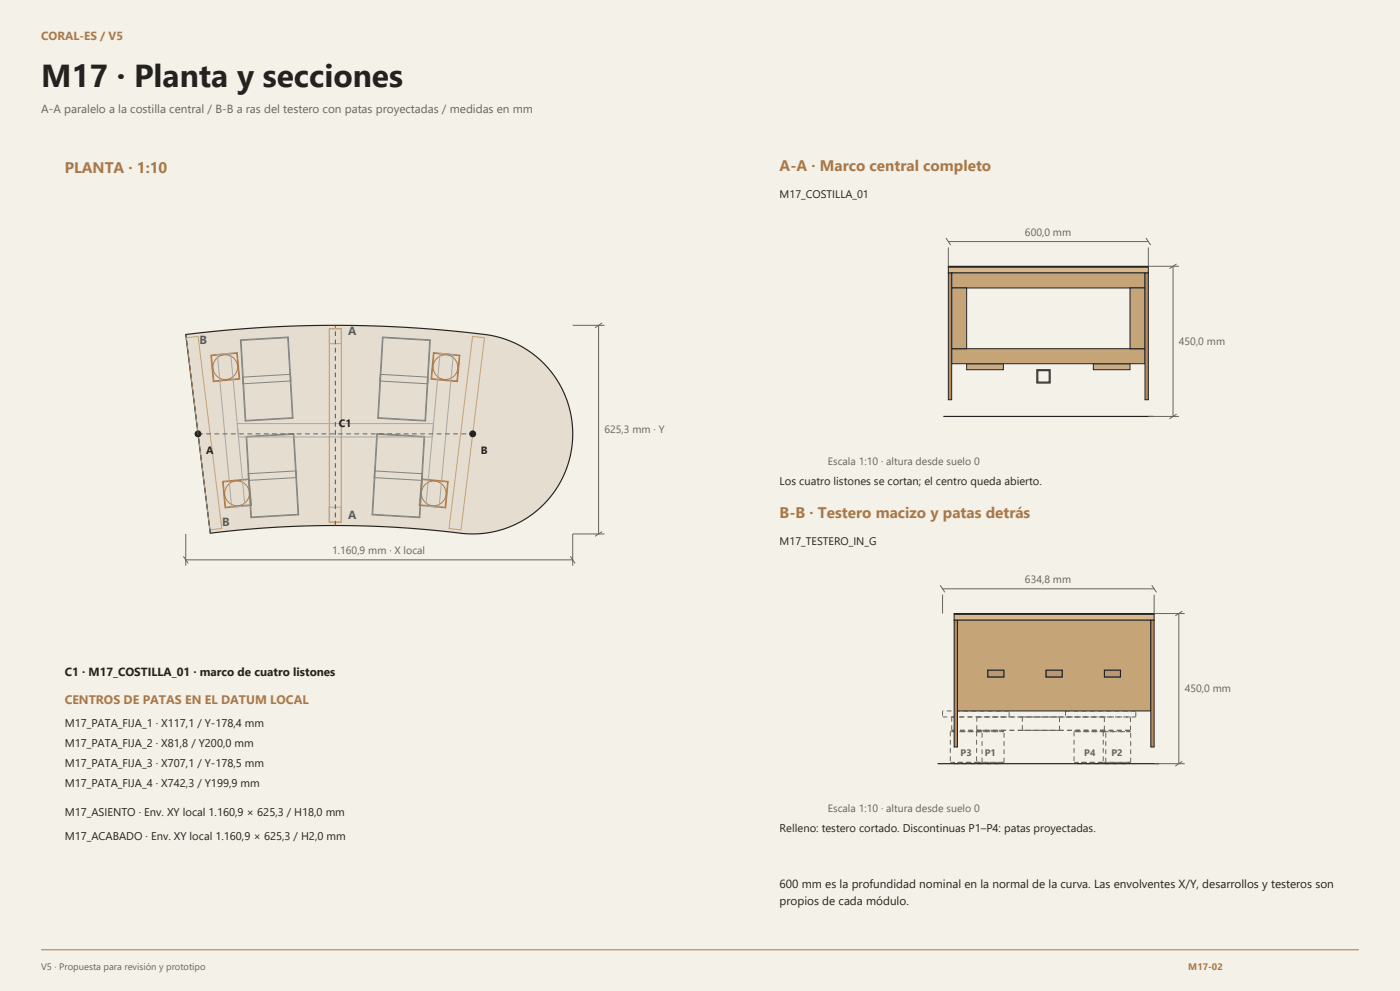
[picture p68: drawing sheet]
<svg xmlns="http://www.w3.org/2000/svg" width="420mm" height="297mm" viewBox="0 0 420 297" stroke-linecap="round" stroke-linejoin="round" font-family="sans-serif">
<defs><g id="words">
<text font-size="9.5" fill="#242220" x="12.3" y="26.1">M17 · Planta y secciones</text>
<g font-size="4.6" fill="#a97849">
<text x="19.4" y="51.9">PLANTA · 1:10</text>
<text x="233.9" y="51.2">A‐A · Marco central completo</text>
<text x="233.9" y="155.2">B‐B · Testero macizo y patas detrás</text>
</g>
<text font-size="3.7" fill="#a97849" x="19.4" y="211">CENTROS DE PATAS EN EL DATUM LOCAL</text>
<text font-size="3.5" fill="#a97849" x="12.3" y="12">CORAL‐ES / V5</text>
<text font-size="3.5" fill="#69635b" x="12.3" y="33.9">A‐A paralelo a la costilla central / B‐B a ras del testero con patas proyectadas / medidas en mm</text>
<g font-size="3.5" fill="#4f665b">
<text x="104.5" y="100.3">A</text>
<text x="59.9" y="103">B</text>
<text x="104.5" y="155.5">A</text>
<text x="66.7" y="157.8">B</text>
</g>
<g font-size="3.5" fill="#242220">
<text x="19.4" y="202.5">C1 · M17_COSTILLA_01 · marco de cuatro listones</text>
<text x="233.9" y="266">600 mm es la profundidad nominal en la normal de la curva. Las envolventes X/Y, desarrollos y testeros son</text>
<text x="233.9" y="271.1">propios de cada módulo.</text>
</g>
<g font-size="3.4" fill="#242220">
<text x="233.9" y="145.3">Los cuatro listones se cortan; el centro queda abierto.</text>
<text x="19.4" y="218">M17_PATA_FIJA_1 · X117,1 / Y‐178,4 mm</text>
<text x="19.4" y="224">M17_PATA_FIJA_2 · X81,8 / Y200,0 mm</text>
<text x="19.4" y="230">M17_PATA_FIJA_3 · X707,1 / Y‐178,5 mm</text>
<text x="19.4" y="236">M17_PATA_FIJA_4 · X742,3 / Y199,9 mm</text>
<text x="19.4" y="244.5">M17_ASIENTO · Env. XY local 1.160,9 × 625,3 / H18,0 mm</text>
<text x="19.4" y="251.8">M17_ACABADO · Env. XY local 1.160,9 × 625,3 / H2,0 mm</text>
<text x="233.9" y="249.4">Relleno: testero cortado. Discontinuas P1–P4: patas proyectadas.</text>
</g>
<g font-size="3.3" fill="#242220">
<text x="233.9" y="59.3">M17_COSTILLA_01</text>
<text x="233.9" y="163.3">M17_TESTERO_IN_G</text>
</g>
<g font-size="3.2" fill="#69635b">
<text x="307.5" y="70.6">600,0 mm</text>
<text x="353.7" y="103.4">450,0 mm</text>
<text x="181.3" y="129.8">625,3 mm · Y</text>
<text x="248.4" y="139.3">Escala 1:10 · altura desde suelo 0</text>
<text x="99.7" y="166">1.160,9 mm · X local</text>
<text x="307.5" y="174.7">634,8 mm</text>
<text x="355.4" y="207.4">450,0 mm</text>
<text x="248.4" y="243.4">Escala 1:10 · altura desde suelo 0</text>
</g>
<g font-size="3.2" fill="#242220">
<text x="101.7" y="127.8">C1</text>
<text x="61.9" y="136">A</text>
<text x="144.3" y="136">B</text>
</g>
<g font-size="2.8" fill="#69635b">
<text x="288.2" y="226.7">P3</text>
<text x="295.4" y="226.7">P1</text>
<text x="325.3" y="226.7">P4</text>
<text x="333.4" y="226.7">P2</text>
<text x="12.3" y="290.7">V5 · Propuesta para revisión y prototipo</text>
</g>
<text font-size="2.8" fill="#a97849" x="356.5" y="290.7">M17‐02</text>
</g></defs>
<path d="M0 0h420v297h-420z" fill="#f4f1e9"/>
<path d="M12.3 284.7h395.4" fill="none" stroke="#a97849" stroke-width=".3"/>
<path d="M55.7 100.3l10.3-1.2 10.8-.8 10.8-.6 10.8-.2 10.9 .1 10.3 .4 10.8 .7 10.8 1a32.8 32.8 0 0 1 19.6 7.1 30.1 30.1 0 0 1 8 36.3 30.1 30.1 0 0 1-33.3 16.4l-18.1-1.5-18.2-.5-18.1 .6-18 1.7z" fill="#e5ddcf" stroke="#242220" stroke-width=".35"/>
<path d="M98.8 98.5h3.6v58h-3.6zM98.8 98.5h3.6v4.5h-3.6zM55.8 101.2l3.6-.4 7.1 57.6-3.5 .4zM141.8 100.8l3.5 .4-7 57.6-3.6-.4zM98.8 152h3.6v4.5h-3.6z" fill="none" stroke="#c5a578" stroke-width=".3"/>
<g fill="none" stroke="#ac7b4b" stroke-width=".3">
<path d="M63.2 106.4l8-.7 .7 7.9-7.9 .8zM63.4 106.6l7.6-.7 .7 7.6-7.6 .7zM130 105.7l8 .7-.8 8-7.9-.7zM130.2 105.9l7.6 .7-.7 7.6-7.6-.7zM66.8 144.3l7.9-.8 .8 8-8 .7zM67 144.4l7.5-.7 .7 7.6-7.5 .7zM126.5 143.5l8 .8-.8 7.9-7.9-.7zM126.7 143.7l7.6 .7-.8 7.6-7.5-.7z"/>
<circle cx="67.6" cy="110" r="3.7"/>
<circle cx="133.6" cy="110" r="3.7"/>
<circle cx="71.1" cy="147.9" r="3.7"/>
<circle cx="130.1" cy="147.9" r="3.7"/>
</g>
<path d="M72.1 101.8l14.4-.8 1.4 24.4-14.4 .8zM72.3 102l14-.8 1.4 24-14 .8zM72.8 113l14.3-.8 .2 2-14.4 .8zM114.1 112.2l14.4 .8-.2 2-14.3-.8zM114.7 101l14.4 .9-1.4 24.3-14.4-.8zM114.9 101.2l14 .8-1.4 24-14-.8zM73.8 130.8l14.4-.8 1.4 24.3-14.4 .9zM74 131l14-.8 1.4 23.9-14 .8zM113 130l14.4 .8-1.4 24.4-14.4-.9zM113.2 130.2l14 .8-1.4 23.9-14-.8zM74.5 142l14.3-.9 .2 2-14.4 .9zM112.4 141.1l14.4 .9-.2 2-14.3-.9z" fill="none" stroke="#7f8682" stroke-width=".3"/>
<path d="M65.2 106.2l4-.3 4.3 45.8-4 .3zM132 105.9l4 .3-4.3 45.8-3.9-.3zM71.2 126.9l58.9 .1-.4 4h-58.2z" fill="none" stroke="#a7a9a7" stroke-width=".3"/>
<path d="M59.4 130h82.4" fill="none" stroke="#69635b" stroke-width=".3" stroke-dasharray="1.4 1.1" stroke-linecap="butt"/>
<g fill="#242220" stroke="#242220" stroke-width=".3">
<circle cx="59.4" cy="130" r=".88"/>
<circle cx="141.8" cy="130" r=".88"/>
</g>
<path d="M63.1 159.8l-7.4-59.5M100.6 157.5v-60" fill="none" stroke="#4f665b" stroke-width=".32" stroke-dasharray="1.4 1.1" stroke-linecap="butt"/>
<path d="M171.8 97.5h9.5M179.6 97.5v62.5M180.6 96.8l-2.1 1.4M180.6 159.3l-2.1 1.4M55 166.7l1.4 2.1M55.7 160v9.6M55.7 167.8h116.1M171.1 166.7l1.4 2.1M181.3 160h-9.5v9.6" fill="none" stroke="#69635b" stroke-width=".3"/>
<g fill="#d9b98b" stroke="#242220" stroke-width=".3">
<path d="M284.5 80h60v1.8h-60z"/>
<path d="M284.5 79.8h60v.2h-60z"/>
</g>
<g fill="#ceaf80" stroke="#242220" stroke-width=".3">
<path d="M290 109h11v1.8h-11z"/>
<path d="M328 109h11v1.8h-11z"/>
</g>
<g fill="#c5a578" stroke="#242220" stroke-width=".3">
<path d="M285.5 81.8h58v4.5h-58z"/>
<path d="M285.5 104.5h58v4.5h-58z"/>
<path d="M285.5 86.3h4.5v18.2h-4.5z"/>
<path d="M339 86.3h4.5v18.2h-4.5z"/>
</g>
<path d="M311 110.8h4v4h-4z" fill="#a7a9a7" stroke="#242220" stroke-width=".3"/>
<path d="M311.3 111.1h3.4v3.4h-3.4z" fill="#f4f1e9" stroke="#242220" stroke-width=".3"/>
<g fill="#b68a5b" stroke="#242220" stroke-width=".3">
<path d="M284.5 81.8h1v38h-1z"/>
<path d="M343.5 81.8h1v38h-1z"/>
</g>
<path d="M283 124.8h63" fill="none" stroke="#242220" stroke-width=".35"/>
<path d="M283.8 71.3l1.4 2.2M284.5 74.2v5.6M284.5 72.4h60M343.8 71.3l1.4 2.2M344.5 74.2v5.6h9.2M351.9 79.8v45M353 79.1l-2.1 1.4M344.5 124.8h9.2M353 124.1l-2.1 1.4" fill="none" stroke="#69635b" stroke-width=".3"/>
<g fill="none" stroke="#69635b" stroke-width=".3" stroke-dasharray="1.4 1.1" stroke-linecap="butt">
<path d="M282.8 214.9h19.9M282.8 213.1v1.8M285.1 219.3v9.2M285.3 219.3h9.1M285.3 218.9v.4M285.5 218.9h45.8M285.5 214.9v4M293 219.3v9.2M293 218.9h46.1M293 214.9v4M293.2 219.3h7.8M293.2 218.9v.4"/>
<path d="M294.4 219.3v-.4M294.4 218.9h-9.1M294.6 219.3h-9.5M301 219.3v-.4M301 218.9h-7.8M301.2 219.3h-8.2M302.7 214.9v-1.8M302.7 213.1h-19.9M306.7 218.9h11.2M306.7 214.9v4M317.9 218.9v-4M317.9 214.9h-11.2"/>
<path d="M319.7 214.9h21M319.7 213.1v1.8M322.2 219.3v9.2M322.4 219.3h9.1M322.4 218.9v.4M331 219.3v9.2M331.2 219.3h7.8M331.2 218.9v.4M331.3 218.9v-4M331.3 214.9h-45.8M331.5 219.3v-.4M331.5 218.9h-9.1"/>
<path d="M331.7 219.3h-9.5M339 219.3v-.4M339 218.9h-7.8M339.1 218.9v-4M339.1 214.9h-46.1M339.2 219.3h-8.2M340.7 214.9v-1.8M340.7 213.1h-21M285.1 228.5h9.5M286.2 228.9h7.3M286.2 228.5v.4M293 228.5h8.2"/>
<path d="M293.4 228.9h7.4M293.4 228.5v.4M293.5 228.9v-.4M293.5 228.5h-7.3M294.6 228.5v-9.2M300.8 228.9v-.4M300.8 228.5h-7.4M301.2 228.5v-9.2M322.2 228.5h9.5M323.3 228.9h7.4M323.3 228.5v.4M330.7 228.9v-.4"/>
<path d="M330.7 228.5h-7.4M331 228.5h8.2M331.4 228.9h7.4M331.4 228.5v.4M331.7 228.5v-9.2M338.8 228.9v-.4M338.8 228.5h-7.4M339.2 228.5v-9.2"/>
</g>
<g fill="#d9b98b" stroke="#242220" stroke-width=".3">
<path d="M286.2 184.1h60v1.8h-60z"/>
<path d="M286.2 183.9h60v.2h-60z"/>
</g>
<path d="M287.2 185.9h58v27.2h-58z" fill="#c5a578" stroke="#242220" stroke-width=".3"/>
<g fill="#f4f1e9" stroke="#242220" stroke-width=".3">
<path d="M331.3 200.9h4.9v2h-4.9z"/>
<path d="M296.3 200.9h4.9v2h-4.9z"/>
<path d="M313.8 200.9h4.9v2h-4.9z"/>
</g>
<g fill="#ae977a" stroke="#242220" stroke-width=".3">
<path d="M296.3 200.9h4.8v2h-4.8z"/>
<path d="M313.8 200.9h4.8v2h-4.8z"/>
<path d="M331.3 200.9h4.8v2h-4.8z"/>
</g>
<g fill="#b68a5b" stroke="#242220" stroke-width=".3">
<path d="M286.2 185.9h1v38h-1z"/>
<path d="M345.2 185.9h1v38h-1z"/>
</g>
<path d="M281.3 228.9h66.4" fill="none" stroke="#242220" stroke-width=".35"/>
<path d="M282.1 175.4l1.4 2.1M282.8 178.2v5.7M282.8 176.5h63.4M345.5 175.4l1.4 2.1M346.2 178.2v5.7h9.2M353.6 183.9v45M354.7 183.2l-2.1 1.4M346.2 228.9h9.2M354.7 228.2l-2.1 1.4" fill="none" stroke="#69635b" stroke-width=".3"/>
<use href="#words"/>
</svg>
